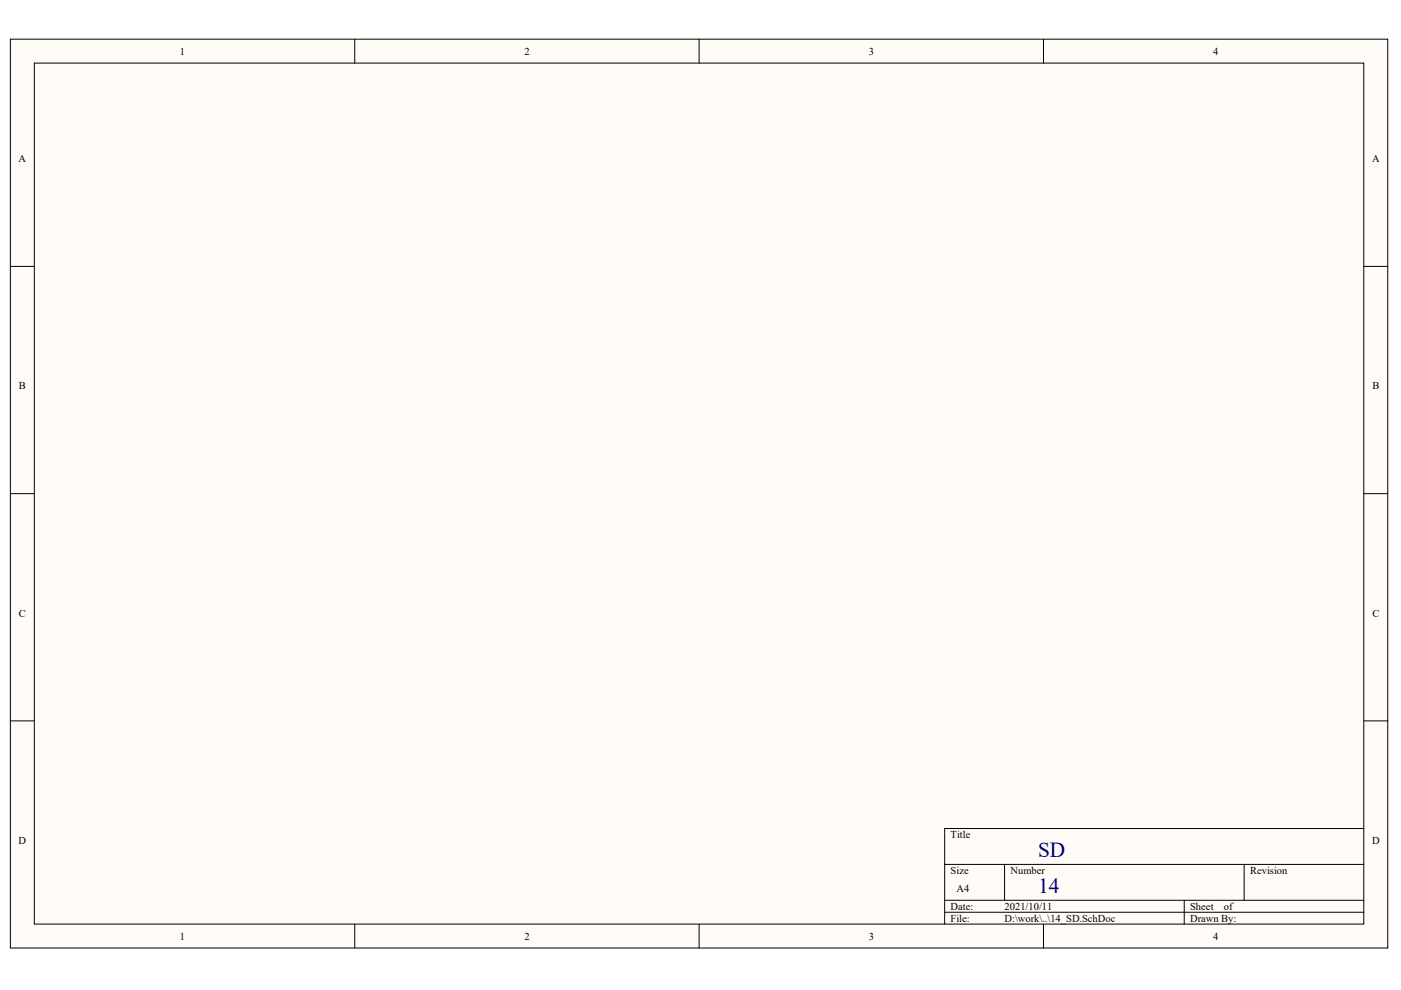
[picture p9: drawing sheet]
<svg xmlns="http://www.w3.org/2000/svg" width="297mm" height="210mm" viewBox="0 0 297 210" stroke-linecap="round" stroke-linejoin="round" font-family="sans-serif">
<defs><g id="words">
<g font-size="4.5" fill="#000080">
<text x="220.1" y="181.8">SD</text>
<text x="220.1" y="189.4">14</text>
</g>
<g font-size="2.2">
<text x="38.2" y="11.6">1</text>
<text x="111.2" y="11.6">2</text>
<text x="184.2" y="11.6">3</text>
<text x="257.2" y="11.6">4</text>
<text x="4" y="34.4">A</text>
<text x="290.9" y="34.4">A</text>
<text x="4" y="82.6">B</text>
<text x="291" y="82.6">B</text>
<text x="4" y="130.7">C</text>
<text x="291" y="130.7">C</text>
<text x="4" y="178.9">D</text>
<text x="201.6" y="177.7">Title</text>
<text x="290.9" y="178.9">D</text>
<text x="201.6" y="185.3">Size</text>
<text x="214.3" y="185.3">Number</text>
<text x="265" y="185.3">Revision</text>
<text x="202.8" y="189.1">A4</text>
<text x="201.6" y="192.9">Date:</text>
<text x="201.6" y="195.4">File:</text>
<text x="213" y="192.9">2021/10/11</text>
<text x="213" y="195.4">D:\work\..\14_SD.SchDoc</text>
<text x="252.4" y="192.9">Sheet</text>
<text x="252.4" y="195.4">Drawn By:</text>
<text x="259.5" y="192.9">of</text>
<text x="38.2" y="199.2">1</text>
<text x="111.2" y="199.2">2</text>
<text x="184.2" y="199.2">3</text>
<text x="257.2" y="199.2">4</text>
</g>
</g></defs>
<g fill="#fffcf8" stroke="#000" stroke-width=".21">
<path d="M2.2 8.3h292v192.7h-292z"/>
<path d="M7.3 13.4h281.8v182.5h-281.8z"/>
</g>
<g fill="none" stroke="#000" stroke-width=".21">
<path d="M75.2 8.3v5.1M148.2 8.3v5.1M221.2 8.3v5.1M2.2 56.5h5.1M289.2 56.5h5.1M2.2 104.7h5.1M289.2 104.7h5.1M2.2 152.8h5.1M289.2 152.8h5.1M289.2 175.7h-88.9v20.3M75.2 196v5M148.2 196v5"/>
<path d="M200.3 183.3h88.9M200.3 190.9h88.9M200.3 193.4h88.9M213 183.3v7.6M221.2 196v5M251.1 190.9v5.1M263.8 183.3v7.6"/>
</g>
<use href="#words"/>
</svg>
